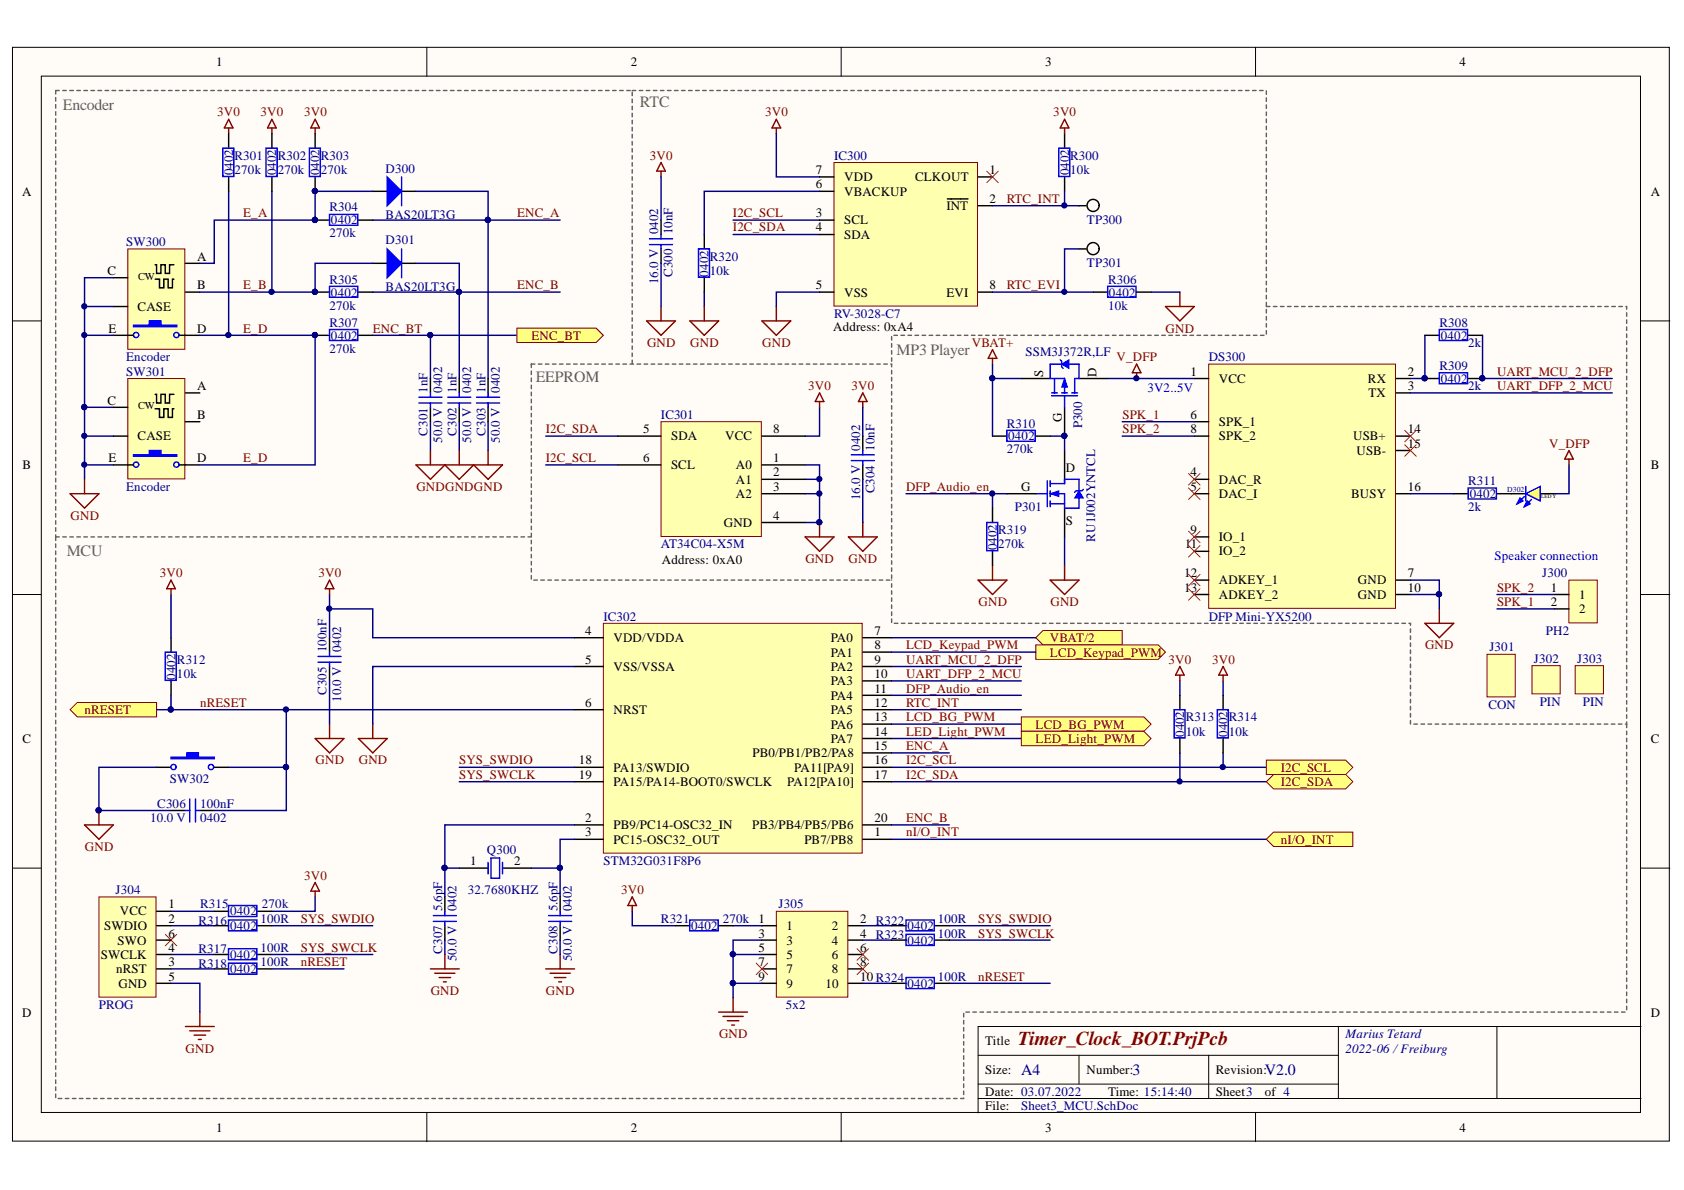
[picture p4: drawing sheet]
<svg xmlns="http://www.w3.org/2000/svg" width="297mm" height="210mm" viewBox="0 0 297 210" stroke-linecap="round" stroke-linejoin="round" font-family="sans-serif">
<defs><g id="words">
<text font-size="3.5" fill="#800000" x="179.6" y="184.4">Timer_Clock_BOT.PrjPcb</text>
<g font-size="2.8" fill="#606060">
<text x="11.1" y="19.4">Encoder</text>
<text x="112.9" y="18.9">RTC</text>
<text x="158.1" y="62.6">MP3 Player</text>
<text x="94.5" y="67.5">EEPROM</text>
<text x="11.8" y="98.2">MCU</text>
</g>
<g font-size="2.8" fill="#000080">
<text x="180.1" y="189.6">A4</text>
<text x="199.8" y="189.6">3</text>
<text x="223.1" y="189.6">V2.0</text>
</g>
<g font-size="2.3">
<text x="38.2" y="11.7">1</text>
<text x="111.3" y="11.7">2</text>
<text x="184.4" y="11.7">3</text>
<text x="257.5" y="11.7">4</text>
<text x="3.9" y="34.5">A</text>
<text x="143.9" y="30.7">7</text>
<text x="143.9" y="33.2">6</text>
<text x="148.9" y="32">VDD</text>
<text x="148.9" y="34.5">VBACKUP</text>
<text x="161.4" y="32">CLKOUT</text>
<text x="174.5" y="30.7">1</text>
<text x="174.5" y="35.8">2</text>
<text x="291.2" y="34.5">A</text>
<text x="143.9" y="38.3">3</text>
<text x="143.9" y="40.8">4</text>
<text x="148.9" y="39.6">SCL</text>
<text x="166.9" y="37">INT</text>
<text x="34.8" y="46">A</text>
<text x="148.9" y="42.1">SDA</text>
<text x="19" y="48.5">C</text>
<text x="34.8" y="51.1">B</text>
<text x="143.9" y="51.1">5</text>
<text x="148.9" y="52.3">VSS</text>
<text x="166.9" y="52.3">EVI</text>
<text x="174.5" y="51.1">8</text>
<text x="19.1" y="58.7">E</text>
<text x="24.3" y="54.9">CASE</text>
<text x="34.8" y="58.7">D</text>
<text x="147" y="58.4">Address: 0xA4</text>
<text x="19" y="71.4">C</text>
<text x="34.8" y="68.8">A</text>
<text x="184" y="66.5" transform="rotate(-90 184 66.5)">S</text>
<text x="193.4" y="66.5" transform="rotate(-90 193.4 66.5)">D</text>
<text x="210" y="66.3">1</text>
<text x="215" y="67.5">VCC</text>
<text x="241.3" y="67.5">RX</text>
<text x="241.4" y="70.1">TX</text>
<text x="248.3" y="66.3">2</text>
<text x="248.3" y="68.8">3</text>
<text x="24.3" y="77.7">CASE</text>
<text x="34.8" y="73.9">B</text>
<text x="113.5" y="76.4">5</text>
<text x="118.4" y="77.7">SDA</text>
<text x="127.9" y="77.7">VCC</text>
<text x="136.4" y="76.4">8</text>
<text x="187.3" y="74.4" transform="rotate(-90 187.3 74.4)">G</text>
<text x="210" y="73.9">6</text>
<text x="210" y="76.4">8</text>
<text x="215" y="75.2">SPK_1</text>
<text x="215" y="77.7">SPK_2</text>
<text x="238.7" y="77.7">USB+</text>
<text x="248.3" y="76.4">14</text>
<text x="4" y="82.8">B</text>
<text x="19.1" y="81.5">E</text>
<text x="34.8" y="81.5">D</text>
<text x="113.5" y="81.5">6</text>
<text x="118.4" y="82.8">SCL</text>
<text x="129.8" y="82.8">A0</text>
<text x="136.4" y="81.5">1</text>
<text x="188" y="83.3">D</text>
<text x="239.3" y="80.2">USB-</text>
<text x="248.3" y="79">15</text>
<text x="291.2" y="82.8">B</text>
<text x="129.8" y="85.3">A1</text>
<text x="129.8" y="87.8">A2</text>
<text x="136.4" y="84">2</text>
<text x="136.4" y="86.6">3</text>
<text x="180.1" y="86.6">G</text>
<text x="210" y="84">4</text>
<text x="210" y="86.6">5</text>
<text x="215" y="85.3">DAC_R</text>
<text x="215" y="87.8">DAC_I</text>
<text x="238.3" y="87.8">BUSY</text>
<text x="248.3" y="86.6">16</text>
<text x="127.7" y="92.9">GND</text>
<text x="136.4" y="91.6">4</text>
<text x="188" y="92.7">S</text>
<text x="210" y="94.2">9</text>
<text x="215" y="95.4">IO_1</text>
<text x="116.8" y="99.5">Address: 0xA0</text>
<text x="208.9" y="101.8">12</text>
<text x="209" y="96.7">11</text>
<text x="215" y="98">IO_2</text>
<text x="248.3" y="101.8">7</text>
<text x="208.9" y="104.4">13</text>
<text x="215" y="103.1">ADKEY_1</text>
<text x="215" y="105.7">ADKEY_2</text>
<text x="239.5" y="103.1">GND</text>
<text x="239.5" y="105.7">GND</text>
<text x="248.3" y="104.4">10</text>
<text x="273.5" y="104.4">1</text>
<text x="273.5" y="106.9">2</text>
<text x="278.5" y="105.7">1</text>
<text x="103.2" y="112">4</text>
<text x="108.2" y="113.3">VDD/VDDA</text>
<text x="146.5" y="113.3">PA0</text>
<text x="154.2" y="112">7</text>
<text x="278.5" y="108.2">2</text>
<text x="103.2" y="117.1">5</text>
<text x="108.2" y="118.4">VSS/VSSA</text>
<text x="146.5" y="115.8">PA1</text>
<text x="146.5" y="118.4">PA2</text>
<text x="154.2" y="114.6">8</text>
<text x="154.2" y="117.1">9</text>
<text x="154.2" y="119.6">10</text>
<text x="103.2" y="124.7">6</text>
<text x="108.2" y="126">NRST</text>
<text x="146.5" y="120.9">PA3</text>
<text x="146.5" y="123.4">PA4</text>
<text x="146.5" y="126">PA5</text>
<text x="154.2" y="122.2">11</text>
<text x="154.2" y="124.7">12</text>
<text x="4" y="131">C</text>
<text x="146.5" y="128.5">PA6</text>
<text x="146.5" y="131">PA7</text>
<text x="154.2" y="127.2">13</text>
<text x="154.2" y="129.8">14</text>
<text x="291.2" y="131">C</text>
<text x="102.1" y="134.8">18</text>
<text x="102.1" y="137.4">19</text>
<text x="108.2" y="136.1">PA13/SWDIO</text>
<text x="132.7" y="133.6">PB0/PB1/PB2/PA8</text>
<text x="140.1" y="136.1">PA11[PA9]</text>
<text x="154.2" y="132.3">15</text>
<text x="154.2" y="134.8">16</text>
<text x="154.2" y="137.4">17</text>
<text x="108.2" y="138.7">PA15/PA14-BOOT0/SWCLK</text>
<text x="138.8" y="138.7">PA12[PA10]</text>
<text x="103.2" y="145">2</text>
<text x="103.2" y="147.5">3</text>
<text x="108.2" y="146.3">PB9/PC14-OSC32_IN</text>
<text x="108.2" y="148.8">PC15-OSC32_OUT</text>
<text x="132.7" y="146.3">PB3/PB4/PB5/PB6</text>
<text x="141.9" y="148.8">PB7/PB8</text>
<text x="154.2" y="147.5">1</text>
<text x="154.2" y="145">20</text>
<text x="82.9" y="152.6">1</text>
<text x="90.7" y="152.6">2</text>
<text x="21.2" y="161.5">VCC</text>
<text x="29.7" y="160.2">1</text>
<text x="18.4" y="164.1">SWDIO</text>
<text x="20.7" y="166.6">SWO</text>
<text x="29.7" y="162.7">2</text>
<text x="29.7" y="167.9">4</text>
<text x="29.7" y="165.4">6</text>
<text x="133.8" y="165.4">3</text>
<text x="133.8" y="167.9">5</text>
<text x="138.8" y="164.1">1</text>
<text x="138.8" y="166.6">3</text>
<text x="146.7" y="164.1">2</text>
<text x="146.7" y="166.6">4</text>
<text x="151.7" y="162.7">2</text>
<text x="151.7" y="165.4">4</text>
<text x="151.7" y="167.9">6</text>
<text x="17.8" y="169.2">SWCLK</text>
<text x="20.5" y="171.7">nRST</text>
<text x="29.7" y="170.4">3</text>
<text x="29.7" y="173">5</text>
<text x="133.8" y="170.4">7</text>
<text x="133.8" y="173">9</text>
<text x="138.8" y="169.2">5</text>
<text x="138.8" y="171.7">7</text>
<text x="146.7" y="169.2">6</text>
<text x="146.7" y="171.7">8</text>
<text x="151.7" y="170.4">8</text>
<text x="151.7" y="173">10 R324</text>
<text x="3.9" y="179.3">D</text>
<text x="20.9" y="174.2">GND</text>
<text x="138.8" y="174.2">9</text>
<text x="145.6" y="174.2">10</text>
<text x="291.2" y="179.3">D</text>
<text x="173.8" y="184.4">Title</text>
<text x="173.8" y="189.5">Size:</text>
<text x="191.6" y="189.5">Number:</text>
<text x="214.5" y="189.5">Revision:</text>
<text x="173.8" y="193.3">Date: 03.07.2022</text>
<text x="173.8" y="195.8">File:</text>
<text x="195.4" y="193.3">Time: 15:14:40</text>
<text x="214.5" y="193.3">Sheet3</text>
<text x="223.1" y="193.3">of 4</text>
<text x="38.2" y="199.6">1</text>
<text x="111.3" y="199.6">2</text>
<text x="184.4" y="199.6">3</text>
<text x="257.5" y="199.6">4</text>
</g>
<g font-size="2.3" fill="#800000">
<text x="38.3" y="20.5">3V0</text>
<text x="45.9" y="20.5">3V0</text>
<text x="53.6" y="20.5">3V0</text>
<text x="134.9" y="20.5">3V0</text>
<text x="185.8" y="20.5">3V0</text>
<text x="114.6" y="28.1">3V0</text>
<text x="177.6" y="35.8">RTC_INT</text>
<text x="42.9" y="38.3">E_A</text>
<text x="91.2" y="38.3">ENC_A</text>
<text x="129.3" y="40.8">I2C_SDA</text>
<text x="129.3" y="38.3">I2C_SCL</text>
<text x="42.9" y="51.1">E_B</text>
<text x="91.2" y="51.1">ENC_B</text>
<text x="177.6" y="51.1">RTC_EVI</text>
<text x="42.9" y="58.7">E_D</text>
<text x="65.7" y="58.7">ENC_BT</text>
<text x="93.7" y="59.9">ENC_BT</text>
<text x="205.6" y="58.7">GND</text>
<text x="114.1" y="61.2">GND</text>
<text x="121.7" y="61.2">GND</text>
<text x="134.4" y="61.2">GND</text>
<text x="171.4" y="61.2">VBAT+</text>
<text x="197" y="63.7">V_DFP</text>
<text x="142.6" y="68.8">3V0</text>
<text x="150.2" y="68.8">3V0</text>
<text x="264.1" y="66.3">UART_MCU_2_DFP</text>
<text x="264.1" y="68.8">UART_DFP_2_MCU</text>
<text x="96.3" y="76.4">I2C_SDA</text>
<text x="198" y="73.9">SPK_1</text>
<text x="198" y="76.4">SPK_2</text>
<text x="42.9" y="81.5">E_D</text>
<text x="96.3" y="81.5">I2C_SCL</text>
<text x="273.3" y="79">V_DFP</text>
<text x="73.4" y="86.6">GNDGNDGND</text>
<text x="159.8" y="86.6">DFP_Audio_en</text>
<text x="12.4" y="91.6">GND</text>
<text x="28.2" y="101.8">3V0</text>
<text x="56.2" y="101.8">3V0</text>
<text x="142.1" y="99.3">GND</text>
<text x="149.7" y="99.3">GND</text>
<text x="172.6" y="106.9">GND</text>
<text x="185.3" y="106.9">GND</text>
<text x="264.1" y="106.9">SPK_1</text>
<text x="264.1" y="104.4">SPK_2</text>
<text x="185.2" y="113.3">VBAT/2</text>
<text x="159.8" y="117.1">UART_MCU_2_DFP</text>
<text x="159.8" y="119.6">UART_DFP_2_MCU</text>
<text x="159.8" y="114.6">LCD_Keypad_PWM</text>
<text x="185.2" y="115.8">LCD_Keypad_PWM</text>
<text x="206.1" y="117.1">3V0</text>
<text x="213.8" y="117.1">3V0</text>
<text x="251.4" y="114.6">GND</text>
<text x="14.9" y="126">nRESET</text>
<text x="35.3" y="124.7">nRESET</text>
<text x="159.8" y="122.2">DFP_Audio_en</text>
<text x="159.8" y="124.7">RTC_INT</text>
<text x="159.8" y="127.2">LCD_BG_PWM</text>
<text x="159.8" y="129.8">LED_Light_PWM</text>
<text x="182.7" y="128.5">LCD_BG_PWM</text>
<text x="182.7" y="131">LED_Light_PWM</text>
<text x="55.7" y="134.8">GND</text>
<text x="63.3" y="134.8">GND</text>
<text x="81" y="134.8">SYS_SWDIO</text>
<text x="81" y="137.4">SYS_SWCLK</text>
<text x="159.8" y="132.3">ENC_A</text>
<text x="159.8" y="137.4">I2C_SDA</text>
<text x="159.8" y="134.8">I2C_SCL</text>
<text x="225.9" y="136.1">I2C_SCL</text>
<text x="225.9" y="138.7">I2C_SDA</text>
<text x="159.8" y="145">ENC_B</text>
<text x="159.8" y="147.5">nI/O_INT</text>
<text x="225.9" y="148.8">nI/O_INT</text>
<text x="15" y="150.1">GND</text>
<text x="53.6" y="155.1">3V0</text>
<text x="109.6" y="157.7">3V0</text>
<text x="53" y="162.7">SYS_SWDIO</text>
<text x="53" y="167.9">SYS_SWCLK</text>
<text x="172.5" y="162.7">SYS_SWDIO</text>
<text x="172.5" y="165.4">SYS_SWCLK</text>
<text x="53" y="170.4">nRESET</text>
<text x="172.5" y="173">nRESET</text>
<text x="76" y="175.5">GND</text>
<text x="96.3" y="175.5">GND</text>
<text x="32.7" y="185.7">GND</text>
<text x="126.8" y="183.1">GND</text>
</g>
<g font-size="2.3" fill="#000080">
<text x="41.4" y="28.1">R301</text>
<text x="49" y="28.1">R302</text>
<text x="56.6" y="28.1">R303</text>
<text x="147.1" y="28.1">IC300</text>
<text x="188.8" y="28.1">R300</text>
<text x="41.1" y="30.9" transform="rotate(-90 41.1 30.9)">0402</text>
<text x="41.4" y="30.7">270k</text>
<text x="48.7" y="30.9" transform="rotate(-90 48.7 30.9)">0402</text>
<text x="49" y="30.7">270k</text>
<text x="56.3" y="30.9" transform="rotate(-90 56.3 30.9)">0402</text>
<text x="56.6" y="30.7">270k</text>
<text x="68" y="30.4">D300</text>
<text x="188.6" y="30.9" transform="rotate(-90 188.6 30.9)">0402</text>
<text x="188.8" y="30.7">10k</text>
<text x="58.1" y="41.8">270k</text>
<text x="58.1" y="37.3">R304</text>
<text x="58.4" y="39.6">0402</text>
<text x="68" y="38.5">BAS20LT3G</text>
<text x="116.1" y="41.3" transform="rotate(-90 116.1 41.3)">0402</text>
<text x="118.6" y="41.3" transform="rotate(-90 118.6 41.3)">10nF</text>
<text x="191.7" y="39.5">TP300</text>
<text x="22.3" y="43.5">SW300</text>
<text x="68" y="43.1">D301</text>
<text x="125.2" y="46">R320</text>
<text x="191.7" y="47.1">TP301</text>
<text x="58.1" y="50">R305</text>
<text x="58.4" y="52.3">0402</text>
<text x="68" y="51.3">BAS20LT3G</text>
<text x="116.1" y="50.1" transform="rotate(-90 116.1 50.1)">16.0 V</text>
<text x="118.6" y="48.9" transform="rotate(-90 118.6 48.9)">C300</text>
<text x="125" y="48.8" transform="rotate(-90 125 48.8)">0402</text>
<text x="125.2" y="48.5">10k</text>
<text x="195.4" y="50">R306</text>
<text x="195.6" y="52.3">0402</text>
<text x="58.1" y="54.6">270k</text>
<text x="58.1" y="57.7">R307</text>
<text x="58.4" y="59.9">0402</text>
<text x="147.1" y="56.1">RV-3028-C7</text>
<text x="195.4" y="54.6">10k</text>
<text x="253.9" y="57.7">R308</text>
<text x="254.2" y="59.9">0402</text>
<text x="22.3" y="63.7">Encoder</text>
<text x="58.1" y="62.2">270k</text>
<text x="180.9" y="62.7">SSM3J372R,LF</text>
<text x="213.2" y="63.7">DS300</text>
<text x="253.9" y="65.3">R309</text>
<text x="259" y="61.2">2k</text>
<text x="22.3" y="66.3">SW301</text>
<text x="75.4" y="69.3" transform="rotate(-90 75.4 69.3)">1nF</text>
<text x="78" y="69.3" transform="rotate(-90 78 69.3)">0402</text>
<text x="80.5" y="69.3" transform="rotate(-90 80.5 69.3)">1nF</text>
<text x="83.1" y="69.3" transform="rotate(-90 83.1 69.3)">0402</text>
<text x="85.6" y="69.3" transform="rotate(-90 85.6 69.3)">1nF</text>
<text x="88.2" y="69.3" transform="rotate(-90 88.2 69.3)">0402</text>
<text x="254.2" y="67.5">0402</text>
<text x="259" y="68.8">2k</text>
<text x="75.4" y="76.8" transform="rotate(-90 75.4 76.8)">C301</text>
<text x="80.5" y="76.8" transform="rotate(-90 80.5 76.8)">C302</text>
<text x="85.6" y="76.8" transform="rotate(-90 85.6 76.8)">C303</text>
<text x="116.6" y="73.9">IC301</text>
<text x="177.6" y="75.4">R310</text>
<text x="177.8" y="77.7">0402</text>
<text x="190.9" y="75.6" transform="rotate(-90 190.9 75.6)">P300</text>
<text x="78" y="78.1" transform="rotate(-90 78 78.1)">50.0 V</text>
<text x="83.1" y="78.1" transform="rotate(-90 83.1 78.1)">50.0 V</text>
<text x="88.2" y="78.1" transform="rotate(-90 88.2 78.1)">50.0 V</text>
<text x="151.7" y="79.5" transform="rotate(-90 151.7 79.5)">0402</text>
<text x="154.2" y="79.5" transform="rotate(-90 154.2 79.5)">10nF</text>
<text x="177.6" y="80">270k</text>
<text x="22.3" y="86.6">Encoder</text>
<text x="151.7" y="88.3" transform="rotate(-90 151.7 88.3)">16.0 V</text>
<text x="154.2" y="87" transform="rotate(-90 154.2 87)">C304</text>
<text x="259" y="85.6">R311</text>
<text x="259.2" y="87.8">0402</text>
<text x="176.1" y="94.2">R319</text>
<text x="179" y="90.1">P301</text>
<text x="193.2" y="95.5" transform="rotate(-90 193.2 95.5)">RU1J002YNTCL</text>
<text x="259" y="90.1">2k</text>
<text x="116.6" y="96.7">AT34C04-X5M</text>
<text x="175.8" y="97" transform="rotate(-90 175.8 97)">0402</text>
<text x="176.1" y="96.7">270k</text>
<text x="272" y="101.8">J300</text>
<text x="106.4" y="109.5">IC302</text>
<text x="213.2" y="109.5">DFP Mini-YX5200</text>
<text x="272.7" y="112">PH2</text>
<text x="31" y="119.9" transform="rotate(-90 31 119.9)">0402</text>
<text x="31.2" y="119.6">10k</text>
<text x="31.2" y="117.1">R312</text>
<text x="57.6" y="115.1" transform="rotate(-90 57.6 115.1)">100nF</text>
<text x="60.2" y="115.1" transform="rotate(-90 60.2 115.1)">0402</text>
<text x="262.7" y="114.9">J301</text>
<text x="270.6" y="116.9">J302</text>
<text x="278.2" y="116.9">J303</text>
<text x="57.6" y="122.5" transform="rotate(-90 57.6 122.5)">C305</text>
<text x="60.2" y="123.8" transform="rotate(-90 60.2 123.8)">10.0 V</text>
<text x="262.5" y="125">CON</text>
<text x="271.6" y="124.5">PIN</text>
<text x="279.2" y="124.5">PIN</text>
<text x="208.9" y="130" transform="rotate(-90 208.9 130)">0402</text>
<text x="209.1" y="129.8">10k</text>
<text x="209.1" y="127.2">R313</text>
<text x="216.5" y="130" transform="rotate(-90 216.5 130)">0402</text>
<text x="216.8" y="129.8">10k</text>
<text x="216.8" y="127.2">R314</text>
<text x="27.8" y="142.5">C306</text>
<text x="30" y="138.1">SW302</text>
<text x="35.3" y="142.5">100nF</text>
<text x="26.5" y="145">10.0 V</text>
<text x="35.3" y="145">0402</text>
<text x="85.9" y="150.6">Q300</text>
<text x="106.4" y="152.6">STM32G031F8P6</text>
<text x="20.4" y="157.7">J304</text>
<text x="35.3" y="160.2">R315</text>
<text x="40.6" y="161.5">0402</text>
<text x="46.2" y="160.2">270k</text>
<text x="78" y="160.7" transform="rotate(-90 78 160.7)">5.6pF</text>
<text x="80.5" y="160.7" transform="rotate(-90 80.5 160.7)">0402</text>
<text x="82.5" y="157.7">32.7680KHZ</text>
<text x="98.3" y="160.7" transform="rotate(-90 98.3 160.7)">5.6pF</text>
<text x="100.9" y="160.7" transform="rotate(-90 100.9 160.7)">0402</text>
<text x="137.3" y="160.2">J305</text>
<text x="35" y="163.1">R316</text>
<text x="40.6" y="164.1">0402</text>
<text x="45.9" y="162.7">100R</text>
<text x="45.9" y="167.9">100R</text>
<text x="116.6" y="162.7">R321</text>
<text x="121.9" y="164.1">0402</text>
<text x="127.5" y="162.7">270k 1</text>
<text x="154.5" y="163.1">R322</text>
<text x="154.5" y="165.6">R323</text>
<text x="160.1" y="164.1">0402</text>
<text x="160.1" y="166.6">0402</text>
<text x="165.4" y="162.7">100R</text>
<text x="165.4" y="165.4">100R</text>
<text x="35" y="168.2">R317</text>
<text x="35" y="170.7">R318</text>
<text x="40.6" y="169.2">0402</text>
<text x="40.6" y="171.7">0402</text>
<text x="45.9" y="170.4">100R</text>
<text x="78" y="168.2" transform="rotate(-90 78 168.2)">C307</text>
<text x="80.5" y="169.5" transform="rotate(-90 80.5 169.5)">50.0 V</text>
<text x="98.3" y="168.2" transform="rotate(-90 98.3 168.2)">C308</text>
<text x="100.9" y="169.5" transform="rotate(-90 100.9 169.5)">50.0 V</text>
<text x="165.4" y="173">100R</text>
<text x="17.4" y="178">PROG</text>
<text x="138.6" y="178">5x2</text>
<text x="160.1" y="174.2">0402</text>
<text x="237.3" y="183.1">Marius Tetard</text>
<text x="237.3" y="185.7">2022-06 /Freiburg</text>
<text x="180.1" y="195.8">Sheet3_MCU.SchDoc</text>
</g>
<g font-size="2.3" fill="#00f">
<text x="202.4" y="69.1">3V2..5V</text>
<text x="263.6" y="98.7">Speaker connection</text>
</g>
<g font-size="1.9">
<text x="24.4" y="49.4">CW</text>
<text x="24.4" y="72.2">CW</text>
</g>
<text font-size="1.4" fill="#000080" x="265.8" y="86.8">D302</text>
<text font-size=".9" x="271.8" y="87.9">LED Y</text>
</g></defs>
<g fill="#fffcf8" stroke="#000" stroke-width=".18">
<path d="M2.2 8.3h292.2v193h-292.2z"/>
<path d="M7.3 13.4h282.1v182.8h-282.1z"/>
</g>
<g fill="none" stroke="#000" stroke-width=".18">
<path d="M75.3 8.3v5.1M148.4 8.3v5.1M221.5 8.3v5.1M2.2 56.6h5.1M289.5 56.6h5.1M2.2 104.9h5.1M289.5 104.9h5.1M2.2 153.1h5.1M289.5 153.1h5.1M75.3 196.3v5.1M148.4 196.3v5.1M172.5 186.1h63.6"/>
<path d="M172.5 193.8h117M172.5 191.2h63.6M190.3 186.1v5.1M213.2 186.1v7.7M221.5 196.3v5.1M236.1 181.1v12.7M264 181.1h-91.5v15.2M289.5 181.1h-25.5v12.7"/>
</g>
<path d="M96.3 76.9h12.7M96.3 82h12.7" fill="none" stroke="#000080" stroke-width=".25"/>
<path d="M213.2 64.2h32.9v43.1h-32.9z" fill="#ffffb0" stroke="#800000" stroke-width=".18"/>
<g fill="none" stroke="#000" stroke-width=".25">
<path d="M210.7 66.8h2.5M210.7 74.4h2.5M210.7 76.9h2.5M246.2 66.8h2.6M246.2 69.3h2.6M246.2 76.9h2.6M246.2 79.5h2.6M210.7 84.5h2.5M210.7 87.1h2.5M210.7 94.7h2.5M210.7 97.2h2.5M246.2 87.1h2.6"/>
<path d="M210.7 102.3h2.5M210.7 104.9h2.5M246.2 102.3h2.6M246.2 104.9h2.6"/>
</g>
<path d="M248.8 69.3h35.6" fill="none" stroke="#000080" stroke-width=".25"/>
<path d="M22.5 43.9h10.1v17.7h-10.1z" fill="#ffffb0" stroke="#800000" stroke-width=".18"/>
<path d="M65.8 33.7h2.5M70.8 33.7h2.6M20 49h2.5M20 59.1h3.6M20 54.1h2.5M27.4 46.7h.2v1.5h.8v-1.5h.7v1.5h.8v-1.5h.8M27.4 49.2h.7v1.6h.8v-1.6h.8v1.6h.7v-1.6h.3M31.7 59.1h3.5M32.7 46.4h2.5M32.7 51.5h2.5M65.8 46.4h2.5M70.8 46.4h2.6" fill="none" stroke="#000" stroke-width=".25"/>
<g fill="#00f" stroke="#00f" stroke-width=".25">
<path d="M68.3 43.9l2.5 2.5-2.5 2.6z"/>
<path d="M68.3 31.2l2.5 2.5-2.5 2.6z"/>
<path d="M23.6 57.4h2.8v-.8h2v.8h2.8v.2h-7.6z" fill-rule="evenodd"/>
</g>
<g fill="none" stroke="#00f" stroke-width=".25">
<path d="M70.8 31.2v5.1M70.8 43.9v5.1"/>
<circle cx="24" cy="59.1" r=".46"/>
<circle cx="31.1" cy="59.1" r=".46"/>
</g>
<g fill="none" stroke="#000080" stroke-width=".25">
<path d="M40.3 33.7v25.4M48 33.7v17.8M65.8 33.7h-10.2v5.1h-17.8v7.6h-2.6M65.8 38.8h20.3v28M73.4 33.7h12.7v5.1M14.9 54.1h5.1M14.9 59.1h5.1M20 49h-5.1v22.8M65.8 46.4h-10.2v5.1h-20.4M65.8 59.1h10.1v7.7M73.4 46.4h7.6v20.4M14.9 76.9h5.1"/>
<path d="M20 71.8h-5.1v12.7M75.9 74.4v5.1M81 74.4v5.1M86.1 74.4v5.1M14.9 82h5.1"/>
</g>
<path d="M40.3 21l.8 1.6h-1.5zM40.3 22.6v1M48 21l.7 1.6h-1.5zM48 22.6v1M55.6 21l.7 1.6h-1.5zM55.6 22.6v1" fill="none" stroke="#800000" stroke-width=".25"/>
<g fill="#000080" stroke="#000080" stroke-width=".18">
<circle cx="14.9" cy="71.8" r=".46"/>
<circle cx="14.9" cy="54" r=".46"/>
<circle cx="14.9" cy="59.1" r=".46"/>
<circle cx="47.9" cy="51.5" r=".46"/>
<circle cx="40.3" cy="59.1" r=".46"/>
<circle cx="55.5" cy="33.7" r=".46"/>
<circle cx="55.5" cy="38.8" r=".46"/>
<circle cx="55.5" cy="51.5" r=".46"/>
<circle cx="86" cy="38.8" r=".46"/>
<circle cx="81" cy="51.5" r=".46"/>
<circle cx="75.9" cy="59.1" r=".46"/>
<circle cx="14.9" cy="76.9" r=".46"/>
<circle cx="14.9" cy="82" r=".46"/>
</g>
<path d="M22.5 66.8h10.1v17.7h-10.1z" fill="#ffffb0" stroke="#800000" stroke-width=".18"/>
<g fill="none" stroke="#000" stroke-width=".25">
<path d="M116.6 38.8v2.6M187.8 23.6v2.5M187.8 31.2v2.5M116.6 43.9v2.5M192.9 51.5h2.5M200.5 51.5h2.5M20 71.8h2.5M20 76.9h2.5M27.4 69.6h.2v1.5h.8v-1.5h.7v1.5h.8v-1.5h.8M27.4 72.1h.7v1.5h.8v-1.5h.8v1.5h.7v-1.5h.3M32.7 69.3h2.5M32.7 74.4h2.5"/>
<path d="M20 82h3.6M31.7 82h3.5M58.1 112.5v2.5M58.1 117.6v2.5M27.6 135.3h2.6M37.8 135.3h2.5M30.2 143h2.5M35.2 143h2.6M37.8 163.3h2.5M37.8 168.4h2.5M37.8 170.9h2.5M45.4 163.3h2.6"/>
<path d="M45.4 168.4h2.6M45.4 170.9h2.6"/>
</g>
<g fill="#00f" stroke="#00f" stroke-width=".25">
<path d="M23.6 80.2h2.8v-.7h2v.7h2.8v.3h-7.6z" fill-rule="evenodd"/>
<path d="M30.2 133.6h2.8v-.8h2v.8h2.8v.2h-7.6z" fill-rule="evenodd"/>
</g>
<g fill="none" stroke="#00f" stroke-width=".25">
<path d="M186.8 26.1h1.9v5h-1.9zM114.6 42.1h4M114.6 43.1h4M116.6 41.4v.7M116.6 43.1v.8M195.4 50.5h5v1.9h-5zM56.1 115.8h4.1M56.1 116.8h4.1M58.1 115v.8M58.1 116.8v.8M32.7 143h.8M33.5 140.9v4.1"/>
<path d="M34.5 140.9v4.1M34.5 143h.7M40.3 162.3h5v1.9h-5zM40.3 167.3h5v2h-5zM40.3 169.9h5v1.9h-5z"/>
<circle cx="24" cy="82" r=".46"/>
<circle cx="31.1" cy="82" r=".46"/>
<circle cx="30.6" cy="135.3" r=".46"/>
<circle cx="37.2" cy="135.3" r=".46"/>
</g>
<g fill="none" stroke="#000080" stroke-width=".25">
<path d="M86.1 38.8h12.7M116.6 31.2v7.6M129.3 38.8h15.3M136.9 23.6v7.6h7.7M35.2 59.1h20.4v22.9h-20.4M65.8 51.5h33M75.9 59.1h15.3M116.6 46.4v7.7M129.3 41.4h15.3M144.6 51.5h-7.7v2.6M175.1 51.5h17.8M58.1 107.4h7.7v5.1h35.5"/>
<path d="M58.1 104.9v7.6M101.3 117.6h-35.5v10.1M157.3 117.6h22.9M27.6 135.3h-10.1v7.7h12.7M30.2 122.6v2.6h71.1M50.5 125.2v10.1h-10.2M50.5 135.3v7.7h-12.7M58.1 120.1v7.6M157.3 132.8h10.1M157.3 137.9h66.1M157.3 135.3h66.1M157.3 120.1h22.9"/>
<path d="M157.3 130.3h22.9M157.3 127.7h22.9M208.1 120.1v2.5M208.1 132.8v5.1M215.7 120.1v2.5M215.7 132.8v2.5M55.6 158.2v2.5h-7.6M157.3 145.5h10.1M157.3 148h66.1M30.2 173.4h5v5.1M30.2 160.7h7.6M30.2 163.3h7.6"/>
<path d="M30.2 168.4h7.6M30.2 170.9h7.6"/>
</g>
<g fill="#000080" stroke="#000080" stroke-width=".18">
<circle cx="55.5" cy="59.1" r=".46"/>
<circle cx="86" cy="38.8" r=".46"/>
<circle cx="75.9" cy="59.1" r=".46"/>
<circle cx="30.1" cy="125.1" r=".46"/>
<circle cx="58.1" cy="107.4" r=".46"/>
<circle cx="215.7" cy="135.3" r=".46"/>
<circle cx="208.1" cy="137.8" r=".46"/>
<circle cx="17.4" cy="142.9" r=".47"/>
<circle cx="50.4" cy="135.3" r=".46"/>
<circle cx="50.4" cy="125.1" r=".47"/>
</g>
<g fill="none" stroke="#800000" stroke-width=".25">
<path d="M116.6 28.7l.8 1.5h-1.6zM116.6 30.2v1M136.9 21l.8 1.6h-1.5zM136.9 22.6v1M187.8 21l.7 1.6h-1.5zM187.8 22.6v1M114.1 56.6h5l-2.5 2.5zM116.6 54.1v2.5M134.4 56.6h5.1l-2.6 2.5zM136.9 54.1v2.5M75.9 79.5v2.5M81 79.5v2.5"/>
<path d="M86.1 79.5v2.5M12.4 87.1h5.1l-2.6 2.5zM14.9 84.5v2.6M73.4 82h15.2l-2.5 2.5-2.6-2.5-2.5 2.5-2.5-2.5-2.6 2.5zM58.1 103.8v1.1M58.1 102.3l.8 1.5h-1.5zM208.1 117.6l.8 1.5h-1.5zM208.1 119.1v1M215.7 117.6l.8 1.5h-1.5zM215.7 119.1v1M55.6 130.3h5.1l-2.6 2.5zM58.1 127.7v2.6"/>
<path d="M63.2 130.3h5.1l-2.5 2.5zM65.8 127.7v2.6M14.9 145.5h5.1l-2.5 2.5zM17.5 143v2.5M55.6 155.7l.7 1.5h-1.5zM55.6 157.2v1M35.2 178.5v2.6M32.7 181.1h5.1M33.5 181.8h3.5M34.2 182.6h2.1M35 183.3h.5"/>
</g>
<path d="M29.1 164.8l2.1 2M31.2 164.8l-2.1 2" fill="none" stroke="#f00" stroke-width=".18"/>
<g fill="#ffff80" stroke="#800000" stroke-width=".18">
<path d="M223.4 137.9l1.2-1.3h12.8l1.2 1.3-1.2 1.3h-12.8z" fill-rule="evenodd"/>
<path d="M223.4 148l1.2-1.2h14v2.5h-14z" fill-rule="evenodd"/>
<path d="M180.2 126.5h21.6l1.2 1.2-1.2 1.3h-21.6z" fill-rule="evenodd"/>
<path d="M223.4 134.1h14l1.2 1.2-1.2 1.3h-14z" fill-rule="evenodd"/>
<path d="M180.2 129h21.6l1.2 1.3-1.2 1.2h-21.6z" fill-rule="evenodd"/>
</g>
<g fill="none" stroke="#800000" stroke-width=".25">
<path d="M144.6 69.3l.7 1.5h-1.5zM144.6 70.8v1M152.2 69.3l.8 1.5h-1.6zM152.2 70.8v1M175.1 61.7l.7 1.5h-1.5zM175.1 63.2v1M142 94.7h5.1l-2.5 2.5zM144.6 92.2v2.5M149.6 94.7h5.1l-2.5 2.5zM152.2 92.2v2.5M187.8 99.8v2.5M30.2 102.3l.7 1.5h-1.5z"/>
<path d="M30.2 103.8v1.1M185.2 102.3h5.1l-2.5 2.6zM251.3 109.9h5.1l-2.5 2.6zM253.9 107.4v2.5"/>
</g>
<g fill="none" stroke="#000080" stroke-width=".25">
<path d="M251.3 59.1v7.7h-2.5M261.5 59.1v7.7h22.9M144.6 71.8v5.1h-2.6M152.2 71.8v5.1M185.2 76.9h2.6v2.6M195.4 66.8h15.3M142 82h2.6v10.2h-2.6M142 87.1h2.6M142 84.5h2.6M152.2 84.5v7.7M159.8 87.1h17.8M187.8 94.7v5.1"/>
<path d="M30.2 104.9v7.6M248.8 104.9h5.1v2.5M248.8 102.3h5.1v2.6"/>
</g>
<g fill="none" stroke="#000" stroke-width=".25">
<path d="M251.3 59.1h2.6M259 59.1h2.5M152.2 76.9v2.6M175.1 76.9h2.5M180.2 66.8h5M182.7 76.9h2.5M187.8 71.8v5.1M187.8 79.5v5M190.3 66.8h5.1M251.3 66.8h2.6M259 66.8h2.5M152.2 82v2.5"/>
<path d="M177.6 87.1h5.1M187.8 89.6v5.1M30.2 112.5v2.5M30.2 120.1v2.5"/>
</g>
<g fill="#000080" stroke="#000080" stroke-width=".18">
<circle cx="187.7" cy="76.9" r=".46"/>
<circle cx="253.8" cy="104.8" r=".46"/>
<circle cx="251.3" cy="66.7" r=".46"/>
<circle cx="261.5" cy="66.7" r=".46"/>
<circle cx="144.5" cy="92.1" r=".46"/>
<circle cx="144.5" cy="84.5" r=".46"/>
<circle cx="144.5" cy="87" r=".46"/>
</g>
<g fill="none" stroke="#00f" stroke-width=".25">
<path d="M253.9 58.1h5v2h-5zM152.2 79.5v.7M177.6 75.9h5v1.9h-5zM185.5 69.8h4.6M185.5 69.3h1M186 66.8v2.5M187 63.5l.3 .2v1l.2 .3M187.3 64.2h-2.1v2.6h2.6v2.5M187.3 69.3h1M187.8 69.8v2M188.5 64.2h1.8v2.6h-.7v2.5M189.1 69.3h1"/>
<path d="M253.9 65.7h5v2h-5zM150.2 80.2h4M150.2 81.2h4M152.2 81.2v.8M182.7 87.1h2M184.7 84.8v4.6M185.2 85.3h2.6v-.8h2.5v2.1M185.2 87.1h2.6v2.5h2.5v-1.8M185.2 84.8v1M185.2 86.6v1M185.2 88.4v1M185.2 88.9h2.6"/>
<path d="M191.1 86.3l-.3 .3h-1l-.2 .2M29.1 115h2v5h-2z"/>
</g>
<g fill="#00f" stroke="#00f" stroke-width=".18">
<path d="M187.8 66.8l.5 1.5h-1z"/>
<path d="M187.3 64.2l1.2-.7v1.5z"/>
<path d="M185.2 87.1l1.6-.5v1z"/>
<path d="M190.3 86.6l.8 1.2h-1.5z"/>
</g>
<path d="M106.4 109.9h45.7v40.6h-45.7z" fill="#ffffb0" stroke="#800000" stroke-width=".18"/>
<g fill="none" stroke="#000" stroke-width=".25">
<path d="M101.3 112.5h5.1M101.3 117.6h5.1M152.2 112.5h5.1M152.2 117.6h5.1M152.2 115h5.1M101.3 125.2h5.1M101.3 135.3h5.1M101.3 137.9h5.1M152.2 125.2h5.1M152.2 120.1h5.1M152.2 122.6h5.1M152.2 127.7h5.1"/>
<path d="M152.2 130.3h5.1M152.2 132.8h5.1M152.2 135.3h5.1M152.2 137.9h5.1M78.5 158.2v2.5M81 153.1h5.1M88.6 153.1h5.1M98.8 158.2v2.5M101.3 148h5.1M101.3 145.5h5.1M152.2 148h5.1M152.2 145.5h5.1"/>
<path d="M78.5 163.3v2.5M98.8 163.3v2.5"/>
</g>
<path d="M86.1 152.1v2M86.6 151.3h1.5v3.6h-1.5zM88.6 152.1v2M76.4 161.5h4.1M76.4 162.5h4.1M78.5 160.7v.8M78.5 162.5v.8M96.8 161.5h4M96.8 162.5h4M98.8 160.7v.8M98.8 162.5v.8" fill="none" stroke="#00f" stroke-width=".25"/>
<path d="M81 153.1h-2.5v5.1M93.7 153.1h5.1v5.1M101.3 148h-2.5v5.1M101.3 145.5h-22.8v7.6M78.5 165.8v2.6M98.8 165.8v2.6" fill="none" stroke="#000080" stroke-width=".25"/>
<g fill="#000080" stroke="#000080" stroke-width=".18">
<circle cx="78.4" cy="153.1" r=".46"/>
<circle cx="98.7" cy="153.1" r=".46"/>
</g>
<path d="M75.9 170.9h5.1M76.7 171.7h3.5M77.4 172.4h2.1M78.2 173.2h.5M78.5 168.4v2.5M96.3 170.9h5M97 171.7h3.6M97.8 172.4h2M98.5 173.2h.6M98.8 168.4v2.5" fill="none" stroke="#800000" stroke-width=".25"/>
<path d="M182.7 112.5l1.3-1.3h13.9v2.6h-13.9z" fill-rule="evenodd" fill="#ffff80" stroke="#800000" stroke-width=".18"/>
<path d="M157.3 112.5h25.4" fill="none" stroke="#000080" stroke-width=".25"/>
<path d="M182.7 113.8h21.6l1.3 1.2-1.3 1.3h-21.6z" fill-rule="evenodd" fill="#ffff80" stroke="#800000" stroke-width=".18"/>
<path d="M157.3 115h25.4M157.3 125.2h22.9M157.3 122.6h22.9" fill="none" stroke="#000080" stroke-width=".25"/>
<path d="M266.6 87.1h2.5M271.7 87.1h2.5" fill="none" stroke="#000" stroke-width=".25"/>
<path d="M269.1 87.1l2.6-1.3v2.6z" fill="#ff0" stroke="#00f" stroke-width=".25"/>
<path d="M259 86.1h4.9v1.9h-4.9zM268.9 87.6l-1.3 1.3M269.1 85.8v2.6M270.1 88.1l-1.2 1.3" fill="none" stroke="#00f" stroke-width=".25"/>
<g fill="#00f" stroke="#00f" stroke-width=".25">
<path d="M268.1 87.8l.5 .6-1 .5z"/>
<path d="M269.4 88.4l.5 .5-1 .5z"/>
</g>
<path d="M256.4 87.1h2.6M264 87.1h2.6" fill="none" stroke="#000" stroke-width=".25"/>
<path d="M248.8 87.1h7.6M276.8 82v5.1h-2.6M48 170.9h12.7" fill="none" stroke="#000080" stroke-width=".25"/>
<path d="M200.5 64.2l.8 1.5h-1.6zM200.5 65.7v1.1M276.8 79.5l.7 1.5h-1.5zM276.8 81v1" fill="none" stroke="#800000" stroke-width=".25"/>
<circle cx="200.4" cy="66.7" r=".46" fill="#000080" stroke="#000080" stroke-width=".18"/>
<path d="M12.4 125.2l1.2-1.3h14v2.6h-14z" fill-rule="evenodd" fill="#ffff80" stroke="#800000" stroke-width=".18"/>
<path d="M27.6 125.2h2.6" fill="none" stroke="#000080" stroke-width=".25"/>
<circle cx="30.1" cy="125.1" r=".46" fill="#000080" stroke="#000080" stroke-width=".18"/>
<path d="M147.1 28.7h25.3v25.3h-25.3z" fill="#ffffb0" stroke="#800000" stroke-width=".18"/>
<path d="M144.6 31.2h2.5M144.6 38.8h2.5M144.6 33.7h2.5M167.1 35.1h3.6M172.5 31.2h2.6M172.5 36.3h2.6M144.6 41.4h2.5M144.6 51.5h2.5M172.5 51.5h2.6" fill="none" stroke="#000" stroke-width=".25"/>
<path d="M205.6 54.1h5.1l-2.6 2.5zM208.1 51.5v2.6" fill="none" stroke="#800000" stroke-width=".25"/>
<path d="M203 51.5h5.1" fill="none" stroke="#000080" stroke-width=".25"/>
<path d="M174.1 30.2l2 2M176.1 30.2l-2 2" fill="none" stroke="#f00" stroke-width=".18"/>
<g fill="#ffffb0" stroke="#800000" stroke-width=".18">
<path d="M262.3 115.4h5v7.5h-5z"/>
<path d="M276.7 102.3h5v7.6h-5z"/>
</g>
<path d="M274.2 104.9h2.6M274.2 107.4h2.6" fill="none" stroke="#000" stroke-width=".25"/>
<path d="M197.9 74.4h12.8M197.9 76.9h12.8M264 104.9h10.2M264 107.4h10.2" fill="none" stroke="#000080" stroke-width=".25"/>
<g fill="#ffffb0" stroke="#800000" stroke-width=".18">
<path d="M270.2 117.4h5v5h-5z"/>
<path d="M277.8 117.4h5v5h-5z"/>
</g>
<g fill="none" stroke="#f00" stroke-width=".18">
<path d="M247.8 78.4l2 2.1M247.8 75.9l2 2M249.8 78.4l-2 2.1M249.8 75.9l-2 2M209.6 83.5l2.1 2.1M209.6 86.1l2.1 2M209.6 93.7l2.1 2M209.6 96.2l2.1 2.1M211.7 83.5l-2.1 2.1M211.7 86.1l-2.1 2M211.7 93.7l-2.1 2M211.7 96.2l-2.1 2.1"/>
<path d="M209.6 101.3l2.1 2M209.6 103.8l2.1 2.1M211.7 101.3l-2.1 2M211.7 103.8l-2.1 2.1"/>
</g>
<path d="M17.5 158.2h10v17.7h-10z" fill="#ffffb0" stroke="#800000" stroke-width=".18"/>
<path d="M27.6 160.7h2.6M27.6 163.3h2.6M27.6 170.9h2.6M27.6 168.4h2.6M27.6 173.4h2.6M27.6 165.8h2.6" fill="none" stroke="#000" stroke-width=".25"/>
<path d="M91.2 57.9h14l1.2 1.2-1.2 1.3h-14z" fill-rule="evenodd" fill="#ffff80" stroke="#800000" stroke-width=".18"/>
<path d="M116.6 74.4h17.7v20.2h-17.7z" fill="#ffffb0" stroke="#800000" stroke-width=".18"/>
<path d="M109 76.9h7.6M134.4 76.9h7.6M109 82h7.6M134.4 82h7.6M134.4 84.5h7.6M134.4 87.1h7.6M134.4 92.2h7.6" fill="none" stroke="#000" stroke-width=".25"/>
<path d="M175.1 99.8v2.5M172.5 102.3h5.1l-2.5 2.6z" fill="none" stroke="#800000" stroke-width=".25"/>
<path d="M175.1 87.1v2.5" fill="none" stroke="#000080" stroke-width=".25"/>
<circle cx="175" cy="87" r=".46" fill="#000080" stroke="#000080" stroke-width=".18"/>
<path d="M136.9 160.7h12.6v15.2h-12.6z" fill="#ffffb0" stroke="#800000" stroke-width=".18"/>
<g fill="none" stroke="#000" stroke-width=".25">
<path d="M40.3 23.6v2.5M40.3 31.2v2.5M48 23.6v2.5M48 31.2v2.5M55.6 23.6v2.5M55.6 31.2v2.5M55.6 38.8h2.5M63.2 38.8h2.6M190.3 36.3h1.3M55.6 51.5h2.5M55.6 59.1h2.5M63.2 51.5h2.6"/>
<path d="M63.2 59.1h2.6M124.2 41.4v2.5M124.2 49v2.5M190.3 43.9h1.3M75.9 66.8v2.5M75.9 71.8v2.6M81 66.8v2.5M81 71.8v2.6M86.1 66.8v2.5M86.1 71.8v2.6M175.1 89.6v2.6M175.1 97.2v2.6"/>
<path d="M208.1 122.6v2.6M208.1 130.3v2.5M215.7 122.6v2.6M215.7 130.3v2.5M37.8 160.7h2.5M45.4 160.7h2.6M119.1 163.3h2.6M126.8 163.3h2.5M134.4 163.3h2.5M134.4 165.8h2.5M134.4 168.4h2.5M134.4 170.9h2.5"/>
<path d="M134.4 173.4h2.5M149.6 163.3h2.6M149.6 165.8h2.6M149.6 168.4h2.6M149.6 170.9h2.6M149.6 173.4h2.6M157.3 163.3h2.5M157.3 165.8h2.5M157.3 173.4h2.5M164.9 163.3h2.5M164.9 165.8h2.5M164.9 173.4h2.5"/>
<circle cx="192.8" cy="36.2" r="1.07"/>
<circle cx="192.8" cy="43.9" r="1.07"/>
</g>
<path d="M121.7 56.6h5.1l-2.6 2.5zM124.2 54.1v2.5M111.5 158.2l.8 1.5h-1.5zM111.5 159.7v1M126.8 178.5h5.1M127.5 179.3h3.6M129.3 176v2.5M128.3 180h2M129.1 180.8h.5" fill="none" stroke="#800000" stroke-width=".25"/>
<path d="M133.4 169.9l2 2M135.4 169.9l-2 2M151.2 167.3l2 2.1M151.2 169.9l2 2M153.2 167.3l-2 2.1M153.2 169.9l-2 2" fill="none" stroke="#f00" stroke-width=".18"/>
<g fill="none" stroke="#00f" stroke-width=".25">
<path d="M39.3 26.1h1.9v5h-1.9zM46.9 26.1h2v5h-2zM54.6 26.1h1.9v5h-1.9zM58.1 37.8h5v1.9h-5zM58.1 50.5h5v1.9h-5zM58.1 58.1h5v2h-5zM123.2 43.9h1.9v5h-1.9zM73.9 70.1h4.1M73.9 71.1h4.1M75.9 69.3v.8M75.9 71.1v.7M79 70.1h4"/>
<path d="M79 71.1h4M81 69.3v.8M81 71.1v.7M84.1 70.1h4M84.1 71.1h4M86.1 69.3v.8M86.1 71.1v.7M174.1 92.2h1.9v4.9h-1.9zM207.1 125.2h1.9v5h-1.9zM214.7 125.2h2v5h-2zM40.3 159.7h5v2h-5zM121.7 162.3h5v1.9h-5z"/>
<path d="M159.8 162.3h5v1.9h-5zM159.8 164.8h5v2h-5zM159.8 172.4h5v2h-5z"/>
</g>
<g fill="none" stroke="#000080" stroke-width=".25">
<path d="M144.6 33.7h-20.4v7.7M175.1 36.3h15.2M187.8 33.7v2.6M124.2 51.5v2.6M190.3 43.9h-2.5v7.6M175.1 64.2v2.6M180.2 66.8h-5.1v10.1M81 135.3h20.3M81 137.9h20.3M48 163.3h17.8M48 168.4h17.8M111.5 160.7v2.6h7.6"/>
<path d="M129.3 168.4v5h5.1M129.3 163.3h5.1M129.3 173.4v2.6M134.4 165.8h-5.1v2.6h5.1M152.2 163.3h5.1M152.2 165.8h5.1M152.2 173.4h5.1M167.4 163.3h17.8M167.4 165.8h17.8M167.4 173.4h17.8"/>
</g>
<g fill="#000080" stroke="#000080" stroke-width=".18">
<circle cx="187.7" cy="36.2" r=".46"/>
<circle cx="187.7" cy="51.5" r=".46"/>
<circle cx="129.3" cy="173.4" r=".46"/>
<circle cx="129.3" cy="168.3" r=".46"/>
<circle cx="175" cy="66.7" r=".46"/>
<circle cx="55.5" cy="33.7" r=".46"/>
<circle cx="55.5" cy="38.8" r=".46"/>
<circle cx="55.5" cy="51.5" r=".46"/>
<circle cx="55.5" cy="59.1" r=".46"/>
</g>
<path d="M9.8 16h101.7v48.2M9.8 16v78.7M111.5 16h111.9v43.1h-66.1v5.1M223.4 54.1h63.5v73.6h-38.1v-17.8h-91.5v-7.6M93.7 64.2h63.6v38.1h-63.6v-38.1M9.8 94.7h83.9M9.8 94.7v99.1h160.2v-15.3h116.9M286.9 127.7v50.8" fill="none" stroke="#606060" stroke-width=".25" stroke-dasharray=".6 .6"/>
<use href="#words"/>
</svg>
